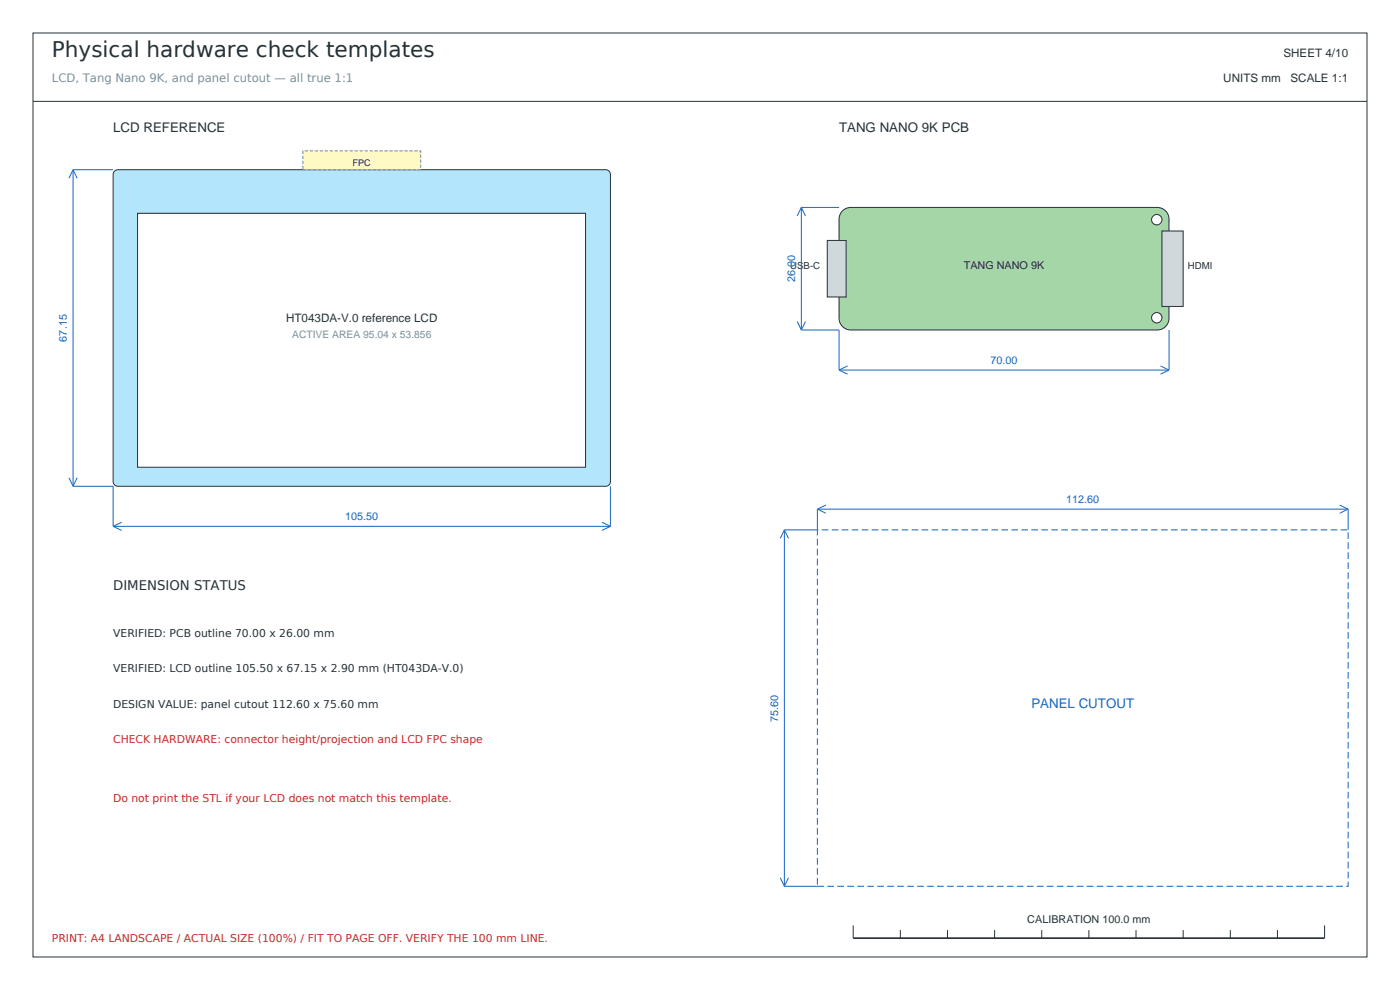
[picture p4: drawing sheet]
<svg xmlns="http://www.w3.org/2000/svg" width="297mm" height="210mm" viewBox="0 0 297 210" stroke-linecap="round" stroke-linejoin="round" font-family="sans-serif">
<defs><g id="words">
<text font-size="4.6" fill="#263238" x="11" y="12">Physical hardware check templates</text>
<g font-size="2.8" fill="#263238">
<text x="24" y="28">LCD REFERENCE</text>
<text x="178" y="28">TANG NANO 9K PCB</text>
<text x="24" y="125.1">DIMENSION STATUS</text>
</g>
<text font-size="2.8" fill="#1565c0" x="218.8" y="150.2">PANEL CUTOUT</text>
<g font-size="2.5" fill="#263238">
<text x="272.3" y="12">SHEET 4/10</text>
<text x="259.5" y="17.5">UNITS mm</text>
<text x="273.8" y="17.5">SCALE 1:1</text>
<text x="60.7" y="68.4">HT043DA-V.0 reference LCD</text>
</g>
<text font-size="2.5" fill="#78909c" x="11" y="17.5">LCD, Tang Nano 9K, and panel cutout — all true 1:1</text>
<g font-size="2.3" fill="#1565c0">
<text x="168.7" y="59.9" transform="rotate(-90 168.7 59.9)">26.00</text>
<text x="14.2" y="72.4" transform="rotate(-90 14.2 72.4)">67.15</text>
<text x="210.1" y="77.2">70.00</text>
<text x="226.2" y="106.7">112.60</text>
<text x="73.2" y="110.4">105.50</text>
<text x="165.1" y="153.1" transform="rotate(-90 165.1 153.1)">75.60</text>
</g>
<g font-size="2.3" fill="#263238">
<text x="204.5" y="57">TANG NANO 9K</text>
<text x="24" y="135.2">VERIFIED: PCB outline 70.00 x 26.00 mm</text>
<text x="24" y="142.6">VERIFIED: LCD outline 105.50 x 67.15 x 2.90 mm (HT043DA-V.0)</text>
<text x="24" y="150.2">DESIGN VALUE: panel cutout 112.60 x 75.60 mm</text>
<text x="217.9" y="195.7">CALIBRATION 100.0 mm</text>
</g>
<g font-size="2.3" fill="#c62828">
<text x="24" y="157.6">CHECK HARDWARE: connector height/projection and LCD FPC shape</text>
<text x="24" y="170.2">Do not print the STL if your LCD does not match this template.</text>
<text x="11" y="199.8">PRINT: A4 LANDSCAPE / ACTUAL SIZE (100%) / FIT TO PAGE OFF. VERIFY THE 100 mm LINE.</text>
</g>
<text font-size="2.2" fill="#78909c" x="62" y="71.8">ACTIVE AREA 95.04 x 53.856</text>
<g font-size="2" fill="#263238">
<text x="167.6" y="57">USB-C</text>
<text x="252" y="57">HDMI</text>
</g>
<text font-size="1.9" fill="#263238" x="74.8" y="35.2">FPC</text>
</g></defs>
<g fill="none" stroke="#263238" stroke-width=".21">
<path d="M7 7h283v196h-283zM7 21.5h283M181 196.3v2.7M191 197.3v1.7M201 197.3v1.7M211 197.3v1.7M221 197.3v1.7M231 197.3v1.7M241 197.3v1.7M251 197.3v1.7M261 197.3v1.7M271 197.3v1.7"/>
<path d="M281 196.3v2.7"/>
</g>
<path d="M181 199h100" fill="none" stroke="#263238" stroke-width=".35"/>
<path d="M24.3 36.3l.7-.3h103.5a1 1 0 0 1 1 1v65.2a1 1 0 0 1-1 .9h-103.5a1 1 0 0 1-1-.9v-65.2z" fill-rule="evenodd" fill="#b3e5fc" stroke="#263238" stroke-width=".21"/>
<path d="M29.2 45.3h95v53.8h-95z" fill-rule="evenodd" fill="#fff" stroke="#263238" stroke-width=".21"/>
<path d="M64.3 32h25v4h-25z" fill-rule="evenodd" fill="#fff9c4" stroke="#78909c" stroke-width=".21" stroke-dasharray=".7 .4" stroke-linecap="butt"/>
<g fill="none" stroke="#1565c0" stroke-width=".21">
<path d="M15.5 36h8.5M15.5 36v67.1M15.5 36l-.9 1.8M15.5 36l.9 1.8M14.6 101.3l.9 1.8M15.5 103.1h8.5v8.5M16.4 101.3l-.9 1.8M24 111.6h105.5M24 111.6l1.8 .9M25.8 110.8l-1.8 .8M127.7 110.8l1.8 .8M129.5 103.1v8.5"/>
<path d="M129.5 111.6l-1.8 .9"/>
</g>
<path d="M178.9 44.5l1-.4 .6-.1h65a2.5 2.5 0 0 1 2.5 2.5v21a2.5 2.5 0 0 1-2.5 2.5h-65a2.5 2.5 0 0 1-2.5-2.5v-21a2.49 2.49 0 0 1 .9-2z" fill-rule="evenodd" fill="#a5d6a7" stroke="#263238" stroke-width=".21"/>
<g fill="#fff" stroke="#263238" stroke-width=".21">
<circle cx="245.4" cy="67.4" r="1.1"/>
<circle cx="245.4" cy="46.6" r="1.1"/>
</g>
<g fill="#cfd8dc" stroke="#263238" stroke-width=".21">
<path d="M175.5 51h4v12h-4z" fill-rule="evenodd"/>
<path d="M246.5 49h4.5v16h-4.5z" fill-rule="evenodd"/>
</g>
<g fill="none" stroke="#1565c0" stroke-width=".21">
<path d="M170 44h8M170 44v26M170 44l-.9 1.8M170 44l.9 1.8M169.1 68.2l.9 1.8M170 70h8v8.5M170.9 68.2l-.9 1.8M178 78.5h70M178 78.5l1.8 .9M179.8 77.6l-1.8 .9M246.2 77.6l1.8 .9M248 70v8.5"/>
<path d="M248 78.5l-1.8 .9M166.4 112.4v75.6M166.4 112.4l-.9 1.8M166.4 112.4l.9 1.8M173.4 108v4.4h-7M173.4 108h112.6M173.4 108l1.8 .9M175.2 107.1l-1.8 .9M284.2 107.1l1.8 .9M286 108v4.4M286 108l-1.8 .9M165.5 186.2l.9 1.8"/>
<path d="M166.4 188h7M167.3 186.2l-.9 1.8"/>
</g>
<path d="M173.4 112.4h112.6v75.6h-112.6z" fill="none" stroke="#1565c0" stroke-width=".21" stroke-dasharray="1.4 .7" stroke-linecap="butt"/>
<use href="#words"/>
</svg>
